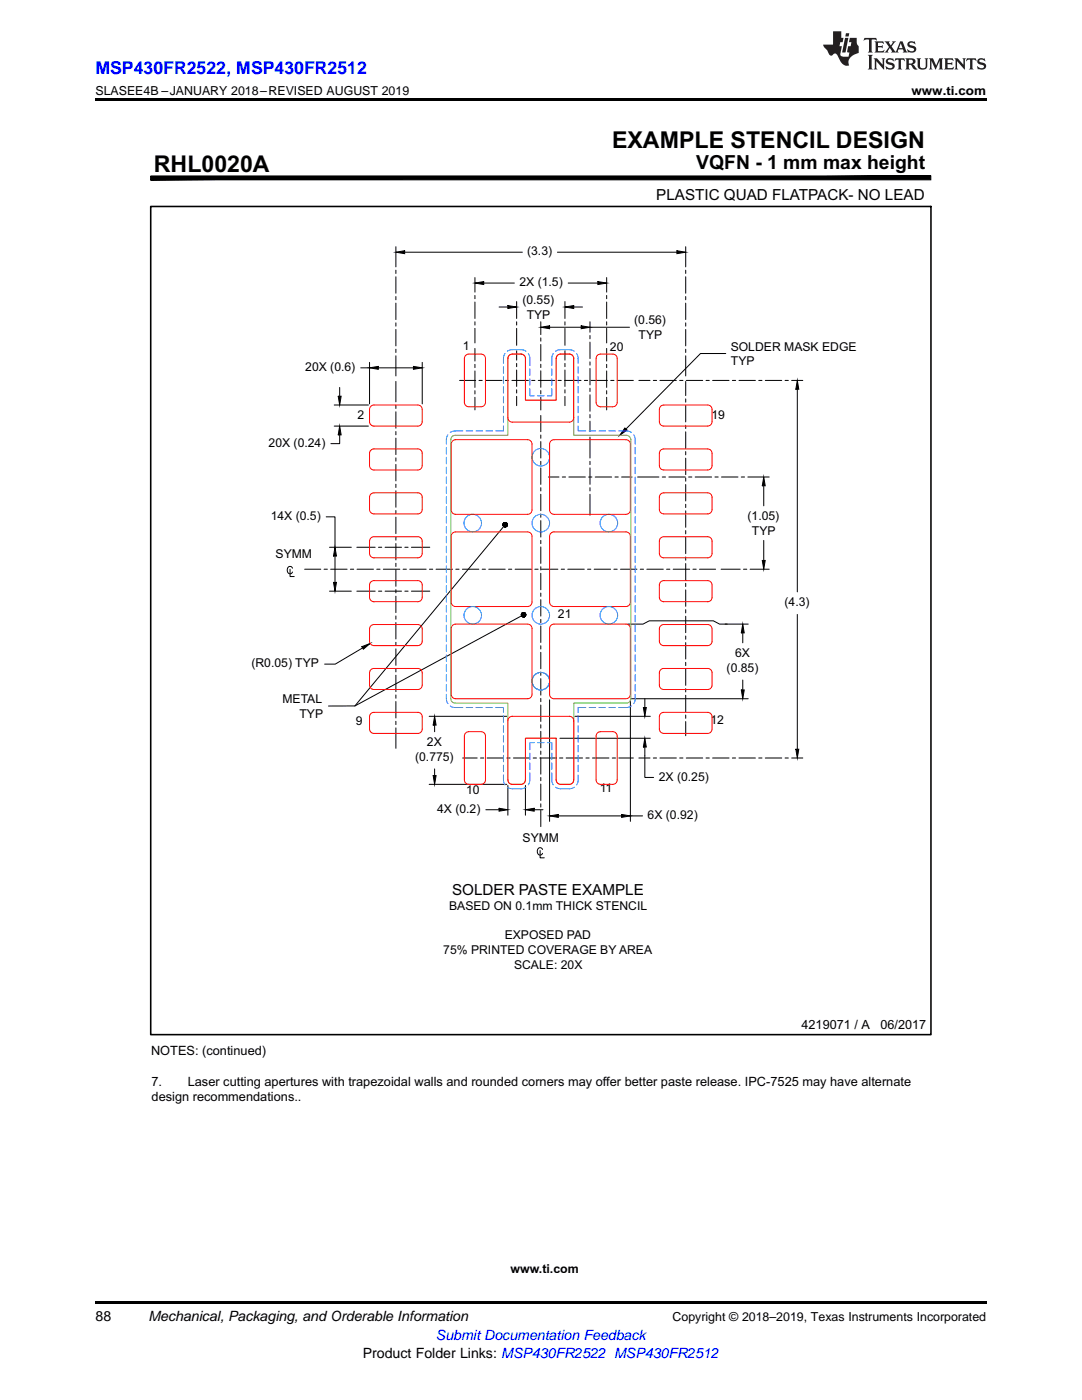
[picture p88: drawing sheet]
<svg xmlns="http://www.w3.org/2000/svg" width="216mm" height="279mm" viewBox="0 0 216 279" stroke-linecap="round" stroke-linejoin="round" font-family="sans-serif">
<defs><g id="words">
<g font-size="4.6">
<text x="122.1" y="29.5">EXAMPLE STENCIL DESIGN</text>
<text x="30.7" y="34.4">RHL0020A</text>
</g>
<text font-size="3.9" x="138.9" y="33.8">VQFN - 1 mm max height</text>
<text font-size="3.5" fill="#00f" x="19" y="14.8">MSP430FR2522, MSP430FR2512</text>
<g font-size="3">
<text x="130.9" y="39.9">PLASTIC QUAD FLATPACK- NO LEAD</text>
<text x="90.2" y="178.6">SOLDER PASTE EXAMPLE</text>
</g>
<g font-size="2.8">
<text x="19" y="263.6">88</text>
<text x="29.6" y="263.6">Mechanical, Packaging, and Orderable Information</text>
<text x="72.4" y="270.9">Product Folder Links: MSP430FR2522 MSP430FR2512</text>
</g>
<text font-size="2.8" fill="#00f" x="87" y="267.4">Submit Documentation Feedback</text>
<g font-size="2.6">
<text x="30.1" y="210.6">NOTES: (continued)</text>
<text x="30.2" y="216.8">7.</text>
<text x="30.2" y="219.8">design recommendations..</text>
<text x="37.5" y="216.8">Laser cutting apertures with trapezoidal walls and rounded corners may offer better paste release. IPC-7525 may have alternate</text>
</g>
<g font-size="2.5">
<text x="19" y="19">SLASEE4B –JANUARY 2018–REVISED AUGUST 2019</text>
<text x="181.9" y="19">www.ti.com</text>
<text x="159.9" y="205.3">4219071 / A</text>
<text x="175.7" y="205.3">06/2017</text>
<text x="101.9" y="254">www.ti.com</text>
<text x="134.2" y="263.6">Copyright © 2018–2019, Texas Instruments Incorporated</text>
</g>
<g font-size="2.4">
<text x="105.2" y="51">(3.3)</text>
<text x="103.7" y="57.1">2X (1.5)</text>
<text x="104.2" y="60.7">(0.55)</text>
<text x="105.1" y="63.6">TYP</text>
<text x="126.6" y="64.7">(0.56)</text>
<text x="92.3" y="69.8">1</text>
<text x="121.7" y="70">20</text>
<text x="127.4" y="67.6">TYP</text>
<text x="145.8" y="70">SOLDER MASK EDGE</text>
<text x="60.9" y="74">20X (0.6)</text>
<text x="145.9" y="72.9">TYP</text>
<text x="71.4" y="83.6">2</text>
<text x="142" y="83.7">19</text>
<text x="53.6" y="89.2">20X (0.24)</text>
<text x="54" y="103.8">14X (0.5)</text>
<text x="149.2" y="103.8">(1.05)</text>
<text x="150" y="106.7">TYP</text>
<text x="55" y="111.3">SYMM</text>
<text x="111.3" y="123.3">21</text>
<text x="156.5" y="121">(4.3)</text>
<text x="146.7" y="131.1">6X</text>
<text x="50.2" y="133.2">(R0.05) TYP</text>
<text x="145" y="134.1">(0.85)</text>
<text x="56.4" y="140.3">METAL</text>
<text x="59.8" y="143.2">TYP</text>
<text x="71" y="144.7">9</text>
<text x="85.2" y="148.9">2X</text>
<text x="141.8" y="144.5">12</text>
<text x="82.8" y="151.8">(0.775)</text>
<text x="131.4" y="155.8">2X (0.25)</text>
<text x="93" y="158.5">10</text>
<text x="119.7" y="158.1">11</text>
<text x="87.2" y="162.2">4X (0.2)</text>
<text x="129.2" y="163.5">6X (0.92)</text>
<text x="104.3" y="168">SYMM</text>
<text x="89.6" y="181.6">BASED ON 0.1mm THICK STENCIL</text>
<text x="88.5" y="190.4">75% PRINTED COVERAGE BY AREA</text>
<text x="100.7" y="187.5">EXPOSED PAD</text>
<text x="102.6" y="193.3">SCALE: 20X</text>
</g>
</g></defs>
<g fill="#000">
<path d="M19 19.5h177.8v.5h-177.8zM79 50.3l1.7-.3v.6zM94.8 56.5l1.7-.3v.6zM119.3 56.2l1.8 .3-1.8 .3zM135.1 50l1.7 .3-1.7 .3zM67.5 79.1h.6l-.3 1.7zM73.7 73.4l1.8-.3v.6zM82.5 73.1l1.8 .3-1.8 .3zM101.3 61l1.8 .3-1.8 .3zM107.9 65.3l1.8-.3v.6zM112.7 61.3l1.8-.3v.6zM116 65l1.7 .3-1.7 .3z"/>
<path d="M159.1 75.9l.3 1.8h-.6zM67.8 85l.3 1.8h-.6zM124.7 85.4l.4 .4-1.4 1.1zM152.4 95.2l.3 1.8h-.6zM66.8 109.2l.3 1.8h-.5zM66.6 116.2h.5l-.3 1.8zM101.1 104.4l-.3 .3zM152.1 111.8h.6l-.3 1.8zM72.2 129.1l1.7-.7-1.4 1.2zM104.5 122.7l.4-.2zM148.2 124.6l.3 1.7h-.6zM147.9 137.7h.6l-.3 1.7z"/>
<path d="M86.7 143l.3 1.7h-.6zM86.4 154.8h.6l-.3 1.7zM128.7 147.3l.3 1.8h-.6zM128.4 141.2h.6l-.3 1.8zM158.8 149.5h.6l-.3 1.8zM99.6 161.3l1.7 .3-1.7 .3zM104.8 161.6l1.8-.3v.6zM109.7 162.8l1.7-.3v.6zM124 162.5l1.8 .3-1.8 .3zM19 259.7h177.8v.5h-177.8z"/>
<path d="M30 35.1v.8l155.7-.8zM30 35.9l155.7-.8v.8z"/>
<path d="M100.4 104.7h.4zM100.4 104.7h.4zM100.4 104.8l.4-.1z"/>
<path d="M100.4 104.8l.4-.1zM100.4 104.9l.4-.2zM100.4 104.9l.4-.2z"/>
<path d="M100.4 104.5l.4 .2zM100.4 104.6l.4 .1zM100.4 104.6l.4 .1z"/>
<path d="M100.4 105l.4-.3zM100.5 105l.3-.3zM100.8 104.7l-.2 .4z"/>
<path d="M100.5 104.4l.3 .3zM100.5 104.4l.3 .3zM100.4 104.5l.4 .2z"/>
<path d="M100.8 104.7l-.2 .4zM100.8 104.7l-.2 .4zM100.8 104.7l-.1 .4z"/>
<path d="M100.6 104.3l.2 .4zM100.5 104.4l.3 .3zM100.5 104.4l.3 .3z"/>
<path d="M100.8 104.7l-.1 .4zM100.8 104.7v.5zM100.8 104.7v.5z"/>
<path d="M100.7 104.3l.1 .4zM100.7 104.3l.1 .4zM100.6 104.3l.2 .4z"/>
<path d="M100.8 104.7l.1 .4zM100.8 104.7l.1 .4zM100.8 104.7l.2 .4z"/>
<path d="M100.9 104.3l-.1 .4zM100.8 104.3v.4zM100.8 104.3v.4z"/>
<path d="M100.8 104.7l.3 .4zM100.8 104.7l.3 .3zM100.8 104.7l.3 .3z"/>
<path d="M101 104.3l-.2 .4zM101 104.3l-.2 .4zM100.9 104.3l-.1 .4z"/>
<path d="M100.8 104.7l.4 .3zM100.8 104.7l.4 .2zM100.8 104.7l.4 .2z"/>
<path d="M100.8 104.7l.4-.2zM100.8 104.7l.4-.2zM100.8 104.7l.3-.3z"/>
<path d="M100.8 104.7l.4 .2zM100.8 104.7l.4 .1zM100.8 104.7h.4z"/>
<path d="M100.8 104.7h.4zM100.8 104.7l.4-.1zM100.8 104.7l.4-.1z"/>
<path d="M104 122.6l.5 .1zM104 122.7h.5zM104 122.7h.5z"/>
<path d="M104 122.8l.5-.1zM104.1 122.8l.4-.1zM104.1 122.9l.4-.2z"/>
<path d="M104.1 122.5l.4 .2zM104.1 122.5l.4 .2zM104 122.6l.5 .1z"/>
<path d="M104.1 122.9l.4-.2zM104.1 123l.4-.3zM104.5 122.7l-.3 .3z"/>
<path d="M104.2 122.4l.3 .3zM104.1 122.4l.4 .3zM104.1 122.4l.4 .3z"/>
<path d="M104.5 122.7l-.3 .3zM104.5 122.7l-.2 .4zM104.5 122.7l-.1 .4z"/>
<path d="M104.3 122.3l.2 .4zM104.2 122.3l.3 .4zM104.2 122.4l.3 .3z"/>
<path d="M104.5 122.7l-.1 .4zM104.5 122.7l-.1 .4zM104.5 122.7v.4z"/>
<path d="M104.4 122.3l.1 .4zM104.4 122.3l.1 .4zM104.3 122.3l.2 .4z"/>
<path d="M104.5 122.7v.4zM104.5 122.7l.1 .4zM104.5 122.7l.2 .4z"/>
<path d="M104.6 122.3l-.1 .4zM104.5 122.3v.4zM104.5 122.2v.5z"/>
<path d="M104.5 122.7l.2 .3zM104.5 122.7l.2 .3zM104.5 122.7l.3 .3z"/>
<path d="M104.7 122.3l-.2 .4zM104.7 122.3l-.2 .4zM104.6 122.3l-.1 .4z"/>
<path d="M104.5 122.7l.3 .2zM104.5 122.7l.3 .2zM104.5 122.7l.4 .1z"/>
<path d="M104.5 122.7l.3-.3zM104.5 122.7l.3-.3zM104.8 122.4l-.3 .3z"/>
<path d="M104.5 122.7l.4 .1zM104.5 122.7h.4zM104.5 122.7h.4z"/>
<path d="M104.5 122.7l.4-.1zM104.5 122.7l.4-.1zM104.5 122.7l.4-.2z"/>
</g>
<g fill="none" stroke="#000" stroke-width=".2">
<path d="M30 35.1h155.7l-155.7 .8zM30 35.9l155.7-.8v.8zM79 49.2v4.1M79 53.9v.7M79 55.2v3.3M79 59.2v.6M79 50.3l1.7-.3v.6zM80.7 50.3h23.5M94.8 55.4v2.9M94.8 59v.6M94.8 56.5l1.7-.3v.6zM96.5 56.5h6.1"/>
<path d="M111.2 50.3h23.9M113.4 56.5h5.9M119.3 56.2l1.8 .3-1.8 .3zM121.1 55.4v2.9M121.1 59v.6M135.1 50l1.7 .3-1.7 .3zM136.8 49.2v4.1M136.8 53.9v.7M136.8 55.2v3.3M136.8 59.2v.6M67.5 79.1h.6l-.3 1.7zM67.8 77.3v1.8"/>
<path d="M72 73.4h1.7M73.7 72.3v8.3M73.7 73.4l1.8-.3v.6zM75.5 73.4h7M79 60.5v3.3M79 64.4v.7M79 65.7v3.3M79 69.7v.6M79 71v4M79 76.1v4.1M82.5 73.1l1.8 .3-1.8 .3zM84.3 72.3v8.3"/>
<path d="M91.7 75.9h3.2M94.8 60.3v3.3M94.8 64.2v.7M94.8 65.5v2.9M94.8 69.5v2.6M94.8 72.7v.7M94.8 74v3.3M94.8 78v.6M94.8 79.3v2.5M95.6 75.9h.6M96.9 75.9h3.3M99.6 61.3h1.7"/>
<path d="M100.8 75.9h.7M101.3 61l1.8 .3-1.8 .3zM102.1 75.9h3.3M103.1 60.2v3.4M103.1 64.2v.7M103.1 65.5v3.4M103.1 70v1.9M103.1 72.5v.7M103.1 73.8v3.3M103.1 77.8v.6M103.1 79.1v1.9M106.1 75.9h.6"/>
<path d="M107.4 75.9h3.3M107.9 64.2v2.6M107.9 67.4v.7M107.9 68.7v3.3M107.9 72.7v.6M107.9 74v3.3M107.9 77.9v.7M107.9 79.3v2.5M107.9 65.3l1.8-.3v.6zM109.7 65.3h6.3M111.3 75.9h.7M112.7 75.9h3.2"/>
<path d="M112.7 60.2v3.4M112.7 64.2v.7M112.7 65.5v3.4M112.7 70v1.9M112.7 72.5v.7M112.7 73.8v3.3M112.7 77.8v.6M112.7 79.1v1.9M112.7 61.3l1.8-.3v.6zM114.5 61.3h1.7M116 65l1.7 .3-1.7 .3zM116.6 75.9h.7"/>
<path d="M117.7 64.2v2.1M117.7 67v.6M117.7 68.3v3.3M117.7 72.2v.7M117.7 73.5v3.3M117.7 77.5v.6M117.7 78.8v3.3M117.7 65.3h7.9M117.9 75.9h3.3M121.1 60.3v3.3M121.1 64.2v.7M121.1 65.5v2.9"/>
<path d="M121.1 69.5v2.6M121.1 72.7v.7M121.1 74v3.3M121.1 78v.6M121.1 79.3v2.5M121.9 75.9h.6M123.2 75.9h3.2M127.5 75.9h2.2M130.4 75.9h.6M131.7 75.9h3.3M135.6 75.9h.7M136.8 60.5v3.3"/>
<path d="M136.8 64.4v.7M136.8 65.7v3.3M136.8 69.7v.6M136.8 71v4M136.8 76.1v2.9M136.8 79.6v.7M136.9 75.9h3.3M140.9 75.9h.6M142.2 75.9h3.3M144.8 70.6h-5l-14.9 15M146.1 75.9h.7M147.4 75.9h3.3"/>
<path d="M151.4 75.9h.6M152.7 75.9h3.3M156.6 75.9h.7M158 75.9h2.2M159.1 75.9l.3 1.8h-.6zM159.1 77.7v40.4M66.7 80.8h6.8M66.7 85h6.8M67.8 86.8v1.7h-1.8M67.8 85l.3 1.8h-.6zM79 80.9v.6M79 82.2v3.3"/>
<path d="M79 86.1v.7M79 87.4v3.3M79 91.4v.6M79 92.7v3.3M79 96.6v.7M79 97.9v3.3M107.9 82.9v3.3M107.9 86.8v.7M107.9 88.1v3.3M107.9 92.1v.6M107.9 93.4v3.3M107.9 97.3v.7"/>
<path d="M107.9 98.6v3.3M109.4 95.2h2.1M112.2 95.2h.7M113.5 95.2h3.3M117.5 95.2h.6M117.7 82.7v.7M117.7 84v2.1M117.7 87.2v4.2M117.7 92.1v.6M117.7 93.4v3.3M117.7 97.3v.7M117.7 98.6v4.2"/>
<path d="M118.8 95.2h3.3M122.7 95.2h.7M124 95.2h2.1M124.7 85.4l.4 .4-1.4 1.1zM127.2 95.2h4.3M132.1 95.2h.7M133.5 95.2h3.2M136.8 80.9v3.3M136.8 84.9v.6M136.8 86.2v3.3M136.8 90.1v.7M136.8 91.4v3.3"/>
<path d="M136.8 95.4v.6M136.8 96.7v3.3M137.4 95.2h.7M138.7 95.2h3.3M142.7 95.2h.6M144 95.2h3.3M147.9 95.2h.7M149.2 95.2h4.3M152.4 95.2l.3 1.8h-.6zM152.4 97v4M57.9 113.6v1.5h.8M58.4 113.4a.54 .54 0 0 0-.6-.4 .54 .54 0 0 0-.5 .6v.3a.54 .54 0 0 0 .5 .6 .54 .54 0 0 0 .6-.3"/>
<path d="M60.8 113.6h3.2M64.7 113.6h.6M65.1 103.1h1.7v6.1M65.7 109.2h4.4M65.7 118h4.4M66 113.6h3.3M66.6 116.2h.5l-.3 1.8zM66.8 109.2l.3 1.8h-.5zM66.8 111v5.2M69.9 113.6h.7M71.2 109.2h3.7M71.2 118h3.7"/>
<path d="M71.2 113.6h3.3M75.2 113.6h.6M75.5 109.2h.7M75.5 118h.7M76.5 113.6h3.3M76.8 109.2h3.3M76.8 118h3.3M79 101.9v.6M79 103.2v3.3M79 107.1v.7M79 108.5v3.2M79 112.4v.7"/>
<path d="M79 113.7v3.3M79 117.7v.6M79 119v3.3M80.4 113.6h.7M80.8 109.2h.6M80.8 118h.6M81.8 113.6h3.2M82.1 109.2h3.7M82.1 118h3.7M85.7 113.6h.7M87 113.6h3.3M91 113.6h.6"/>
<path d="M92.3 113.6h3.3M96.2 113.6h.7M97.5 113.6h3.3M100.4 104.7h.4zM100.4 104.8l.4-.1zM100.4 104.6l.4 .1zM100.4 104.9l.4-.2zM100.4 104.5l.4 .2zM100.4 105l.4-.3zM100.5 104.4l.3 .3zM100.5 105l.3-.3zM100.5 105.1l-29.7 35.8h-5.3"/>
<path d="M100.6 104.3l.2 .4zM100.7 104.3l.1 .4zM100.8 104.3v.4zM100.8 104.7l-.2 .4zM100.8 104.7l-.1 .4zM100.8 104.7v.5zM100.8 104.7l.1 .4zM100.8 104.7l.2 .4zM100.8 104.7l.3 .4zM100.8 104.7l.3 .3zM100.8 104.7l.4 .3zM100.8 104.7l.4 .2z"/>
<path d="M100.8 104.7l.4 .1zM100.8 104.7h.4zM100.8 104.7l.4-.1zM100.8 104.7l.4-.2zM100.8 104.7l.3-.3zM100.9 104.3l-.1 .4zM101 104.3l-.2 .4zM101.1 104.4l-.3 .3zM101.5 113.6h.6M102.8 113.6h3.3M106.7 113.6h.7M107.9 102.6v.6"/>
<path d="M107.9 103.9v3.3M107.9 107.8v.7M107.9 109.2v3.2M107.9 113.1v.7M107.9 114.4v3.3M107.9 118.4v.6M107.9 119.7v3.3M108 113.6h3.3M112 113.6h.6M113.3 113.6h3.3M117.2 113.6h.7M118.6 113.6h3.2"/>
<path d="M122.5 113.6h.7M123.8 113.6h3.3M127.8 113.6h.6M129.1 113.6h3.3M133 113.6h.7M134.3 113.6h3.3M136.8 100.6v.7M136.8 102v3.2M136.8 105.9v.7M136.8 107.2v3.3M136.8 111.2v.6M136.8 112.5v3.3"/>
<path d="M136.8 116.4v.7M136.8 117.7v3.3M138.3 113.6h.6M139.6 113.6h3.2M143.9 113.6h3.8M148.4 113.6h.6M149.7 113.6h3.8M152.1 111.8h.6l-.3 1.8zM152.4 107.8v4M72.2 129.1l1.7-.7-1.4 1.2zM72.4 129.3l-5.5 3.2h-2.1M79 122.9v.7"/>
<path d="M79 124.2v3.3M79 128.2v.6M79 129.5v3.3M79 133.4v.7M79 134.8v3.2M79 138.7v.7M104 122.7h.5zM104 122.6l.5 .1zM104 122.8l.5-.1zM104.1 122.5l.4 .2zM104.1 122.8l.4-.1zM104.1 122.9l.4-.2z"/>
<path d="M104.1 122.9l-33.3 18M104.1 122.4l.4 .3zM104.1 123l.4-.3zM104.2 122.4l.3 .3zM104.2 122.3l.3 .4zM104.3 122.3l.2 .4zM104.4 122.3l.1 .4zM104.5 122.2v.5zM104.5 122.7l.3-.3zM104.5 122.7l-.3 .3zM104.5 122.7l-.2 .4zM104.5 122.7l-.1 .4z"/>
<path d="M104.5 122.7v.4zM104.5 122.7l.1 .4zM104.5 122.7l.2 .4zM104.5 122.7l.2 .3zM104.5 122.7l.3 .3zM104.5 122.7l.3 .2zM104.5 122.7l.4 .1zM104.5 122.7h.4zM104.5 122.7l.4-.1zM104.5 122.7l.4-.2zM104.5 122.3v.4zM104.6 122.3l-.1 .4z"/>
<path d="M104.7 122.3l-.2 .4zM104.8 122.4l-.3 .3zM107.9 123.6v.7M107.9 124.9v3.3M107.9 128.9v.6M107.9 130.2v3.3M107.9 134.1v.7M107.9 135.4v3.3M107.9 139.4v.6M109.7 139.7v24.2M125.2 124.6h3.1l1.2-.7h12.8l1.3 .7h1.5M125.8 139.7v24.2"/>
<path d="M126 139.4h23.3M128.7 139.4v1.8M136.8 121.7v.6M136.8 123v3.3M136.8 126.9v.7M136.8 128.2v3.3M136.8 132.2v.6M136.8 133.5v3.3M136.8 137.4v.7M136.8 138.8v3.2M144.7 124.6h4.6M147.9 137.7h.6l-.3 1.7z"/>
<path d="M148.2 124.6l.3 1.7h-.6zM148.2 126.3v2M148.2 135.7v2M159.1 122.6v26.9M79 140v3.3M79 144v.6M79 145.3v4M85.6 143h15.5M85.6 156.5h15.5M86.4 154.8h.6l-.3 1.7zM86.7 143l.3 1.7h-.6zM86.7 144.7v1.3"/>
<path d="M86.7 153.5v1.3M92.3 151.3h2.9M95.9 151.3h.6M97.2 151.3h3.3M101.1 151.3h.7M101.3 156.8v5.9M102.4 151.3h3.3M104.8 156.8v5.9M106.4 151.3h.7M107.7 151.3h3.3M107.9 140.7v3.3M107.9 144.6v.7"/>
<path d="M107.9 146v3.2M107.9 149.9v.7M107.9 151.2v3.3M107.9 155.2v.6M107.9 156.5v3.3M111.6 151.3h.7M111.7 147.3h18.1M113 151.3h3.2M114.7 143h15.1M116.9 151.3h.7M118.2 151.3h3.3M122.2 151.3h.6"/>
<path d="M123.5 151.3h2.9M127.5 151.3h2.2M128.4 141.2h.6l-.3 1.8zM128.7 149.1v6.1h1.7M128.7 147.3l.3 1.8h-.6zM130.4 151.3h.6M131.7 151.3h3.3M135.6 151.3h.7M136.8 142.7v.7M136.8 144v2.8M136.9 151.3h3.3M140.9 151.3h.6"/>
<path d="M142.2 151.3h3.3M146.1 151.3h.7M147.4 151.3h3.3M151.4 151.3h.6M152.7 151.3h3.3M156.6 151.3h.7M158 151.3h2.2M158.8 149.5h.6l-.3 1.8zM96.9 161.6h2.7M99.6 161.3l1.7 .3-1.7 .3zM104.8 161.6l1.8-.3v.6zM106.6 161.6h1.7"/>
<path d="M107.8 169.7v1.5h.8M107.9 160.4v.7M107.9 161.7v3.3M108.3 169.5a.54 .54 0 0 0-.7-.3 .54 .54 0 0 0-.4 .5v.4a.54 .54 0 0 0 .4 .5 .54 .54 0 0 0 .7-.3M109.7 162.8l1.7-.3v.6zM111.4 162.8h12.6M124 162.5l1.8 .3-1.8 .3zM125.8 162.8h2.4"/>
</g>
<path d="M30.1 41.2h155.7v165.3h-155.7z" fill="none" stroke="#000" stroke-width=".32"/>
<g fill="none" stroke="#f00" stroke-width=".2">
<path d="M92.9 70.9l.6-.2h2.5a.88 .88 0 0 1 .9 .8v8.8a.88 .88 0 0 1-.9 .9h-2.5a.88 .88 0 0 1-.8-.9v-8.8zM101.3 71.5v11.9M101.3 71.5a.88 .88 0 0 1 .9-.8h1.8a.88 .88 0 0 1 .8 .8v8.4h6.2v-8.4a.88 .88 0 0 1 .9-.8h1.7a.88 .88 0 0 1 .9 .8v11.9a.88 .88 0 0 1-.9 .8h-11.4a.88 .88 0 0 1-.9-.8M118.9 71.5v8.8M119 71.5a.88 .88 0 0 1 .8-.8h2.5a.88 .88 0 0 1 .9 .8v8.8a.88 .88 0 0 1-.9 .9h-2.5a.88 .88 0 0 1-.8-.9M74 98.6l.6-.2h8.8a.88 .88 0 0 1 .9 .8v2.5a.88 .88 0 0 1-.9 .9h-8.8a.88 .88 0 0 1-.9-.9v-2.5zM74 89.8l.6-.2h8.8a.88 .88 0 0 1 .9 .9v2.4a.88 .88 0 0 1-.9 .9h-8.8a.88 .88 0 0 1-.9-.9v-2.4zM74 81.1l.6-.3h8.8a.88 .88 0 0 1 .9 .9v2.5a.88 .88 0 0 1-.9 .8h-8.8a.88 .88 0 0 1-.9-.8v-2.5zM109.9 88l.6-.2h14.4a.88 .88 0 0 1 .9 .8v13.2a.88 .88 0 0 1-.9 .8h-14.4a.88 .88 0 0 1-.8-.8v-13.2zM131.8 98.6l.6-.2h8.8a.88 .88 0 0 1 .9 .8v2.5a.88 .88 0 0 1-.9 .9h-8.8a.88 .88 0 0 1-.8-.9v-2.5zM131.8 89.8l.6-.2h8.8a.88 .88 0 0 1 .9 .9v2.4a.88 .88 0 0 1-.9 .9h-8.8a.88 .88 0 0 1-.8-.9v-2.4zM131.8 81.1l.6-.3h8.8a.88 .88 0 0 1 .9 .9v2.5a.88 .88 0 0 1-.9 .8h-8.8a.88 .88 0 0 1-.8-.8v-2.5z"/>
<path d="M74 116.1l.6-.2h8.8a.88 .88 0 0 1 .9 .9v2.4a.88 .88 0 0 1-.9 .9h-8.8a.88 .88 0 0 1-.9-.9v-2.4zM74 107.4l.6-.3h8.8a.88 .88 0 0 1 .9 .9v2.4a.88 .88 0 0 1-.9 .9h-8.8a.88 .88 0 0 1-.9-.9v-2.4zM105.3 106.2h-14.4a.88 .88 0 0 0-.9 .8v13.2a.88 .88 0 0 0 .9 .8h14.4a.88 .88 0 0 0 .9-.8v-13.2a.88 .88 0 0 0-.9-.8M105.3 102.6a.88 .88 0 0 0 .9-.8v-13.2a.88 .88 0 0 0-.9-.8h-14.4a.88 .88 0 0 0-.9 .8v13.2a.88 .88 0 0 0 .9 .8h14.4M109.9 106.4l.6-.2h14.4a.88 .88 0 0 1 .9 .8v13.2a.88 .88 0 0 1-.9 .8h-14.4a.88 .88 0 0 1-.8-.8v-13.2zM131.8 116.1l.6-.2h8.8a.88 .88 0 0 1 .9 .9v2.4a.88 .88 0 0 1-.9 .9h-8.8a.88 .88 0 0 1-.8-.9v-2.4zM131.8 107.4l.6-.3h8.8a.88 .88 0 0 1 .9 .9v2.4a.88 .88 0 0 1-.9 .9h-8.8a.88 .88 0 0 1-.8-.9v-2.4zM74 124.9l.6-.3h8.8a.88 .88 0 0 1 .9 .9v2.5a.88 .88 0 0 1-.9 .8h-8.8a.88 .88 0 0 1-.9-.8v-2.5zM74.6 137.6a.88 .88 0 0 1-.9-.9v-2.4a.87 .87 0 0 1 .9-.9h8.8a.88 .88 0 0 1 .9 .9v2.4a.88 .88 0 0 1-.9 .9h-8.8M105.3 124.6h-14.4a.88 .88 0 0 0-.9 .8v13.2a.88 .88 0 0 0 .9 .8h14.4a.88 .88 0 0 0 .9-.8v-13.2a.88 .88 0 0 0-.9-.8M109.9 124.8l.6-.2h14.4a.88 .88 0 0 1 .9 .8v13.2a.88 .88 0 0 1-.9 .8h-14.4a.88 .88 0 0 1-.8-.8v-13.2zM131.8 124.9l.6-.3h8.8a.88 .88 0 0 1 .9 .9v2.5a.88 .88 0 0 1-.9 .8h-8.8a.88 .88 0 0 1-.8-.8v-2.5z"/>
<path d="M132.4 137.6a.88 .88 0 0 1-.8-.9v-2.4a.88 .88 0 0 1 .8-.9h8.8a.87 .87 0 0 1 .9 .9v2.4a.88 .88 0 0 1-.9 .9h-8.8M74 142.4l.6-.2h8.8a.88 .88 0 0 1 .9 .8v2.5a.88 .88 0 0 1-.9 .9h-8.8a.88 .88 0 0 1-.9-.9v-2.5zM92.9 146.3l.6-.3h2.5a.88 .88 0 0 1 .9 .9v8.8a.88 .88 0 0 1-.9 .8h-2.5a.88 .88 0 0 1-.8-.8v-8.8zM101.3 143.8v11.9M101.3 143.8a.88 .88 0 0 1 .9-.8h11.4a.88 .88 0 0 1 .9 .8v11.9a.88 .88 0 0 1-.9 .8h-1.7a.88 .88 0 0 1-.9-.8v-8.4h-6.2v8.4a.88 .88 0 0 1-.8 .8h-1.8a.88 .88 0 0 1-.9-.8M118.9 146.9v8.8M119 146.9a.88 .88 0 0 1 .8-.9h2.5a.88 .88 0 0 1 .9 .9v8.8a.88 .88 0 0 1-.9 .8h-2.5a.88 .88 0 0 1-.8-.8M131.8 142.4l.6-.2h8.8a.88 .88 0 0 1 .9 .8v2.5a.88 .88 0 0 1-.9 .9h-8.8a.88 .88 0 0 1-.8-.9v-2.5z"/>
</g>
<g fill="none" stroke="#0080ff" stroke-width=".2">
<path d="M100.5 73.2v1.3M100.5 75.2v1.3M100.5 77.1v1.3M100.5 79.1v1.3M100.8 70.6l-.3 .6v1.3M101.2 70.1l1-.3h2l.8 .3M105.4 70.6l.3 .7v1.7M105.7 77.6v1.4h.9M105.7 73.6v1.3M105.7 75.6v1.3M107.3 79h1.3M110.1 77.6v1.4h-.9"/>
<path d="M110.1 73.6v1.3M110.1 75.6v1.3M110.4 70.6l-.3 .7v1.7M110.9 70.1l1-.3h1.9l.8 .3M115.1 70.6l.2 .6 .1 1.3M115.4 73.2v1.3M115.4 75.2v1.3M115.4 77.1v1.3M115.4 79.1v1.3M89.1 89.3v1.3M89.1 91.3v1.3M89.1 93.2v1.3"/>
<path d="M89.1 95.2v1.3M89.1 97.2v1.3M89.1 99.1v1.4M89.4 86.8l-.3 .6v1.2M92.4 86h-1.8l-.8 .3M93 86h1.3M95 86h1.3M97 86h1.3M100.5 85v1h-1.6M100.5 81.1v1.3M100.5 83v1.4M115.4 85v1h1.5"/>
<path d="M115.4 81.1v1.3M115.4 83v1.4M117.5 86h1.4M119.5 86h1.3M121.5 86h1.3M123.5 86h1.7l.8 .3M126.4 86.8l.3 .6v1.2M126.7 89.3v1.3M126.7 91.3v1.3M126.7 93.2v1.3M126.7 95.2v1.3M126.7 97.2v1.3"/>
<path d="M126.7 99.1v1.4M89.1 101.1v1.3M89.1 103.1v1.3M89.1 105.1v1.3M89.1 107v1.3M89.1 109v1.3M89.1 111v1.3M89.1 112.9v1.4M89.1 114.9v1.3M89.1 116.9v1.3M89.1 118.9v1.3M126.7 101.1v1.3"/>
<path d="M126.7 103.1v1.3M126.7 105.1v1.3M126.7 107v1.3M126.7 109v1.3M126.7 111v1.3M126.7 112.9v1.4M126.7 114.9v1.3M126.7 116.9v1.3M126.7 118.9v1.3M89.1 138.6v1.2l.3 .6M89.1 120.8v1.3M89.1 122.8v1.3"/>
<path d="M89.1 124.8v1.3M89.1 126.7v1.4M89.1 128.7v1.3M89.1 130.7v1.3M89.1 132.7v1.3M89.1 134.6v1.3M89.1 136.6v1.3M126.7 138.6v1.2l-.3 .6M126.7 120.8v1.3M126.7 122.8v1.3M126.7 124.8v1.3M126.7 126.7v1.4"/>
<path d="M126.7 128.7v1.3M126.7 130.7v1.3M126.7 132.7v1.3M126.7 134.6v1.3M126.7 136.6v1.3M89.8 140.9l.8 .3h1.8M93 141.2h1.3M95 141.2h1.3M97 141.2h1.3M98.9 141.2h1.6v1M100.5 154.7v1.3l.3 .6M100.5 142.8v1.4"/>
<path d="M100.5 144.8v1.3M100.5 146.8v1.3M100.5 148.8v1.3M100.5 150.7v1.3M100.5 152.7v1.3M101.2 157.1l1 .3h2l.8-.3M105.7 154.2v1.7l-.3 .7M105.7 150.3v1.3M105.7 152.3v1.3M106.6 148.2h-.9v1.4M107.3 148.2h1.3M109.2 148.2h.9v1.4"/>
<path d="M110.1 154.2v1.7l.3 .7M110.1 150.3v1.3M110.1 152.3v1.3M110.9 157.1l1 .3h1.9l.8-.3M115.4 154.7l-.1 1.3-.2 .6M115.4 142.8v1.4M115.4 144.8v1.3M115.4 146.8v1.3M115.4 148.8v1.3M115.4 150.7v1.3M115.4 152.7v1.3M116.9 141.2h-1.5v1"/>
<path d="M117.5 141.2h1.4M119.5 141.2h1.3M121.5 141.2h1.3M126 140.9l-.8 .3h-1.7"/>
<circle cx="107.9" cy="91.3" r="1.75"/>
<circle cx="94.3" cy="104.4" r="1.75"/>
<circle cx="107.9" cy="104.4" r="1.75"/>
<circle cx="121.5" cy="104.4" r="1.75"/>
<circle cx="94.3" cy="122.8" r="1.75"/>
<circle cx="107.9" cy="122.8" r="1.75"/>
<circle cx="107.9" cy="135.9" r="1.75"/>
<circle cx="121.5" cy="122.8" r="1.75"/>
</g>
<path d="M101.3 71.5v15.4h-10.5a.88 .88 0 0 0-.9 .9v51.6a.88 .88 0 0 0 .9 .9h10.5v15.4M101.3 71.5a.88 .88 0 0 1 .9-.8h1.8a.88 .88 0 0 1 .8 .8v8.4h6.2v-8.4a.88 .88 0 0 1 .9-.8h1.7a.88 .88 0 0 1 .9 .8v15.4h10.5M125 86.9a.88 .88 0 0 1 .9 .9v51.6a.88 .88 0 0 1-.9 .9h-10.5v15.4a.88 .88 0 0 1-.9 .8h-1.7a.88 .88 0 0 1-.9-.8v-8.4h-6.2v8.4a.88 .88 0 0 1-.8 .8h-1.8a.88 .88 0 0 1-.9-.8" fill="none" stroke="#6ede00" stroke-width=".2"/>
<g fill="#231f20">
<path d="M172.5 7.6l-.1 .5 .4-.2h.6v.1v2.1l-.2 .4h.9l-.2-.4v-2.1l.1-.1h.5l.5 .2-.2-.5zM174.5 8.3l.2 .3v1.5l-.2 .4h1.8l.2-.6a1.04 1.04 0 0 1-1.3 .2v-.7h.6l.3 .2v-.6l-.3 .2h-.6v-.6l.8-.1 .4 .3-.2-.5zM176.5 8.3l.9 1.1-.9 1.1h.8l-.2-.2 .4-.7 .5 .7-.2 .2h1.5l-.2-.2 .2-.4h.9l.1 .4-.2 .2h1l-.3-.3-.7-1.9h-.5l-.9 2-.8-1 .9-1h-.8l.1 .3-.4 .5-.3-.6 .1-.2zM179.7 8.6l.4 1h-.7zM181.3 8.4a.63 .63 0 0 0-.2 .7 .63 .63 0 0 0 .6 .4l.6 .2 .1 .2a.75 .75 0 0 1-.7 .4 .75 .75 0 0 1-.6-.5l.1 .7 .1-.1a1.11 1.11 0 0 0 1.5-.6 1.13 1.13 0 0 0-1.2-.8l-.1-.4a1.04 1.04 0 0 1 1.2 .2l-.2-.5-.2 .1-.4-.2zM173.2 10.9l.2 .4v2.2l-.2 .4h1l-.3-.4v-2.2l.3-.4zM174.3 11.6l.3 .4v1.5l-.3 .4h.8l-.2-.4v-1.3l1.5 1.7v-1.9l.2-.4h-.7l.2 .4v.9l-1.1-1.3zM177 11.8a.62 .62 0 0 0-.2 .7 .62 .62 0 0 0 .6 .4l.6 .1 .1 .3a.76 .76 0 0 1-.7 .3 .76 .76 0 0 1-.7-.4l.2 .7 .1-.1a1.11 1.11 0 0 0 1.5-.6 1.13 1.13 0 0 0-1.2-.8l-.1-.4a1.04 1.04 0 0 1 1.2 .2l-.2-.6-.2 .1-.5-.1zM178.7 11.6l-.2 .6a.61 .61 0 0 1 .8-.3v1.6l-.2 .4h.9l-.2-.4v-1.6a.63 .63 0 0 1 .7 .3l-.1-.6zM180.6 11.6l.3 .4v1.5l-.3 .4h1l-.2-.2-.1-.8 .6 .2a.76 .76 0 0 0 1.2 .7l-1-1a.58 .58 0 0 0 .6-.5 .58 .58 0 0 0-.5-.6zM181.4 11.9h.1a.45 .45 0 0 1 .5 .1 .45 .45 0 0 1 .1 .5l-.8 .2zM182.9 11.6l.2 .2a2.17 2.17 0 0 0 .3 1.9 .99 .99 0 0 0 1.6-.6v-1.1l.2-.4h-.7l.2 .2a1.92 1.92 0 0 1-.2 1.8 .6 .6 0 0 1-.9-.5v-1.1l.2-.4zM185.4 11.6l.2 .4v1.5l-.2 .4h.7l-.2-.4v-1.4l.8 1.8 .8-1.8v1.4l-.2 .4h.9l-.2-.4v-1.5l.2-.4h-.8l-.6 1.5-.6-1.5zM188.4 11.6l.2 .4v1.5l-.2 .4h1.8l.1-.6a1.04 1.04 0 0 1-1.2 .1v-.6h.5l.4 .2v-.6l-.4 .2h-.5v-.7h.8l.3 .3-.1-.6zM190.5 11.6l.2 .4v1.5l-.2 .4h.7l-.2-.4v-1.3l1.5 1.7v-1.9l.2-.4h-.7l.2 .4v.9l-1.1-1.3zM192.9 11.6l-.1 .6a.61 .61 0 0 1 .7-.3l.1 1.6-.3 .4h1l-.3-.4 .1-1.6a.63 .63 0 0 1 .7 .3l-.1-.6zM195.2 11.8a.62 .62 0 0 0-.2 .7 .62 .62 0 0 0 .6 .4l.6 .1 .1 .3a.76 .76 0 0 1-.7 .3 .76 .76 0 0 1-.6-.4l.1 .7 .1-.1a1.11 1.11 0 0 0 1.6-.6 1.13 1.13 0 0 0-1.3-.8l-.1-.4a1.04 1.04 0 0 1 1.2 .2l-.1-.6-.2 .1-.5-.1z"/>
<path d="M166.2 6.3v2.6h-1.9v.4l.8 .9a.91 .91 0 0 0 1 .8 .56 .56 0 0 1 .5-.3 .56 .56 0 0 1 .5 .3l.4 .8a1.53 1.53 0 0 0 1.9 1.2 1.54 1.54 0 0 1 1-2.1l.9-.3v-1.4a1.52 1.52 0 0 1-.4-1.6h-1.3l-.2 .8h.5l-.2 .8h-.5l-.1 1v.2l.4 .1-.2 .8a1.93 1.93 0 0 1-1.6-.3l.3-1.8h-.5l.2-.8h.4l.2-.8h-.4v-1.3zM168.6 7.6l-.6 2.9h.7l.6-2.9zM168.8 6.6l-.1 .7h.6l.2-.7z"/>
</g>
<use href="#words"/>
</svg>
